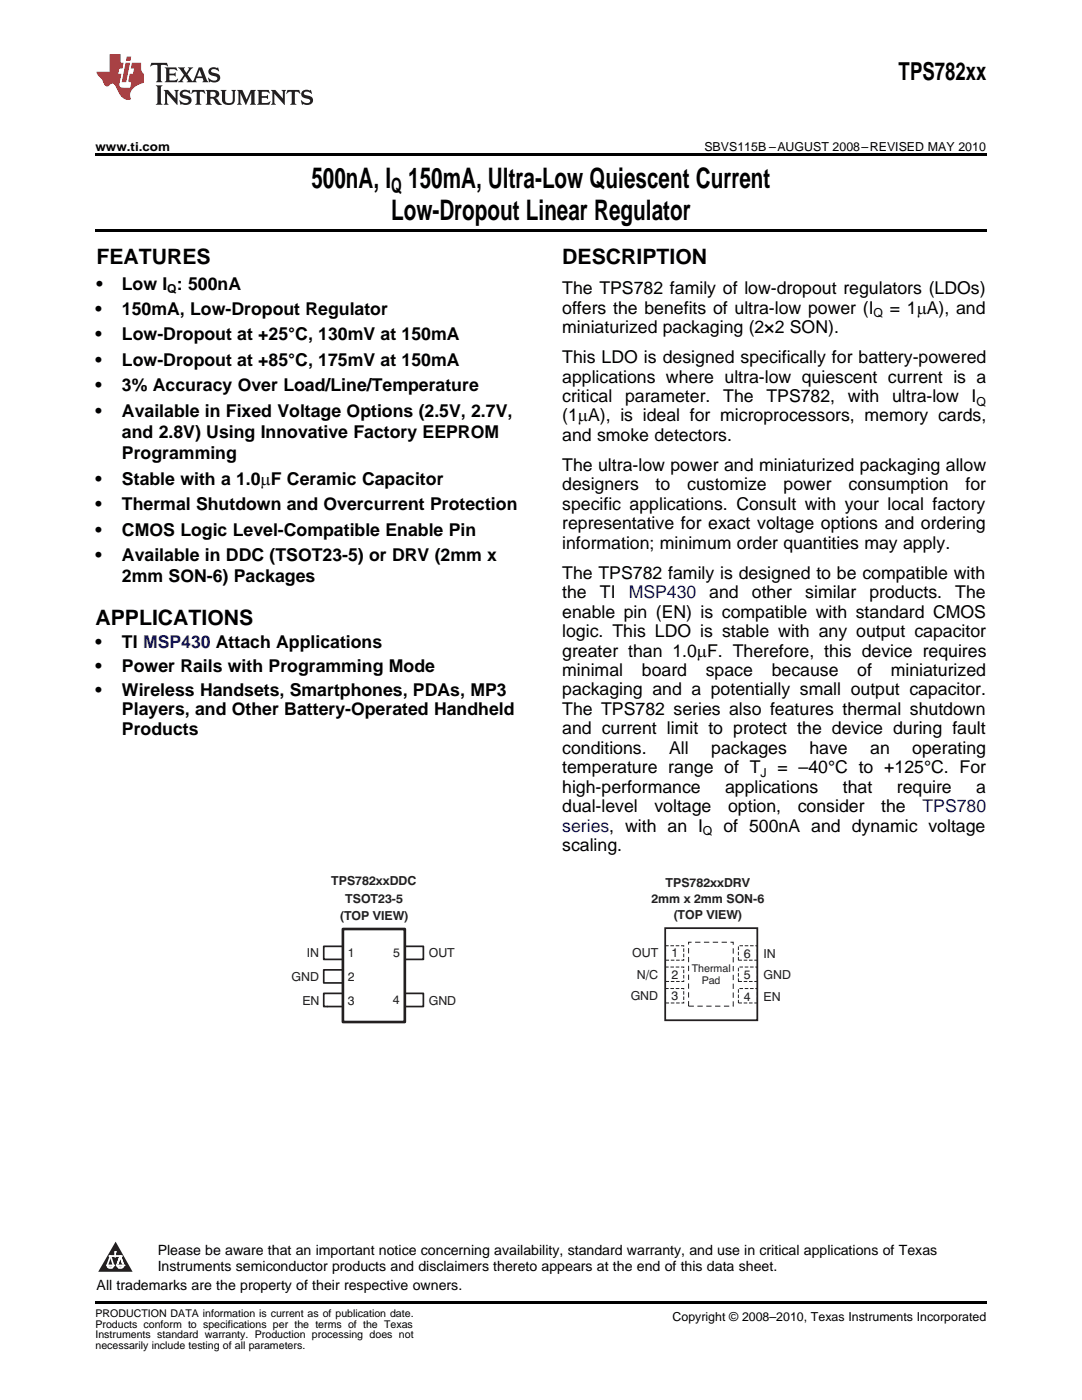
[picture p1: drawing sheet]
<svg xmlns="http://www.w3.org/2000/svg" width="216mm" height="279mm" viewBox="0 0 216 279" stroke-linecap="round" stroke-linejoin="round" font-family="sans-serif">
<defs><g id="words">
<g font-size="5.6">
<text x="62.1" y="37.5">500nA, I 150mA, Ultra-Low Quiescent Current</text>
<text x="78" y="43.8">Low-Dropout Linear Regulator</text>
</g>
<text font-size="4.9" x="179.3" y="16">TPS782xx</text>
<g font-size="4.2">
<text x="78" y="38.6">Q</text>
<text x="19.2" y="52.7">FEATURES</text>
<text x="112.2" y="52.7">DESCRIPTION</text>
<text x="19" y="124.7">APPLICATIONS</text>
</g>
<g font-size="3.5">
<text x="19.2" y="57.8">•</text>
<text x="24.3" y="57.8">Low I : 500nA</text>
<text x="112.2" y="58.7">The TPS782 family of low-dropout regulators (LDOs)</text>
<text x="19" y="62.9">•</text>
<text x="24.3" y="62.9">150mA, Low-Dropout Regulator</text>
<text x="112.2" y="62.6">offers the benefits of ultra-low power (I</text>
<text x="177.6" y="62.6">= 1mA), and</text>
<text x="19" y="67.9">•</text>
<text x="24.3" y="67.9">Low-Dropout at +25°C, 130mV at 150mA</text>
<text x="112.2" y="66.5">miniaturized packaging (2×2 SON).</text>
<text x="19" y="73">•</text>
<text x="24.3" y="73">Low-Dropout at +85°C, 175mV at 150mA</text>
<text x="112.2" y="72.5">This LDO is designed specifically for battery-powered</text>
<text x="112.2" y="76.3">applications where ultra-low quiescent current is a</text>
<text x="19" y="78.1">•</text>
<text x="19" y="83.2">•</text>
<text x="24.3" y="78.1">3% Accuracy Over Load/Line/Temperature</text>
<text x="24.3" y="83.2">Available in Fixed Voltage Options (2.5V, 2.7V,</text>
<text x="112.2" y="80.2">critical</text>
<text x="124.7" y="80.2">parameter.</text>
<text x="144.3" y="80.2">The</text>
<text x="152.9" y="80.2">TPS782,</text>
<text x="169.2" y="80.2">with</text>
<text x="178" y="80.2">ultra-low</text>
<text x="193.9" y="80.2">I</text>
<text x="24.3" y="87.4">and 2.8V) Using Innovative Factory EEPROM</text>
<text x="112.2" y="84.1">(1mA), is ideal for microprocessors, memory cards,</text>
<text x="112.2" y="88">and smoke detectors.</text>
<text x="24.3" y="91.7">Programming</text>
<text x="112.2" y="94">The ultra-low power and miniaturized packaging allow</text>
<text x="19" y="96.7">•</text>
<text x="19" y="101.8">•</text>
<text x="24.3" y="96.7">Stable with a 1.0mF Ceramic Capacitor</text>
<text x="24.3" y="101.8">Thermal Shutdown and Overcurrent Protection</text>
<text x="112.2" y="97.9">designers</text>
<text x="112.2" y="101.7">specific applications. Consult with your local factory</text>
<text x="130.8" y="97.9">to</text>
<text x="137.1" y="97.9">customize</text>
<text x="156.4" y="97.9">power</text>
<text x="169.3" y="97.9">consumption</text>
<text x="192.7" y="97.9">for</text>
<text x="19" y="106.9">•</text>
<text x="24.3" y="106.9">CMOS Logic Level-Compatible Enable Pin</text>
<text x="112.2" y="105.6">representative for exact voltage options and ordering</text>
<text x="19" y="112">•</text>
<text x="24.3" y="112">Available in DDC (TSOT23-5) or DRV (2mm x</text>
<text x="112.2" y="109.5">information; minimum order quantities may apply.</text>
<text x="24.3" y="116.2">2mm SON-6) Packages</text>
<text x="112.2" y="115.5">The TPS782 family is designed to be compatible with</text>
<text x="112.2" y="119.4">the</text>
<text x="119.7" y="119.4">TI</text>
<text x="141.5" y="119.4">and</text>
<text x="150" y="119.4">other</text>
<text x="160.7" y="119.4">similar</text>
<text x="173.5" y="119.4">products.</text>
<text x="190.6" y="119.4">The</text>
<text x="112.2" y="123.3">enable pin (EN) is compatible with standard CMOS</text>
<text x="19" y="129.4">•</text>
<text x="24.3" y="129.4">TI MSP430 Attach Applications</text>
<text x="112.2" y="127.1">logic. This LDO is stable with any output capacitor</text>
<text x="112.2" y="131">greater than 1.0mF. Therefore, this device requires</text>
<text x="19" y="134.1">•</text>
<text x="24.3" y="134.1">Power Rails with Programming Mode</text>
<text x="112.2" y="134.9">minimal</text>
<text x="128.1" y="134.9">board</text>
<text x="140.8" y="134.9">space</text>
<text x="154" y="134.9">because</text>
<text x="171.1" y="134.9">of</text>
<text x="177.7" y="134.9">miniaturized</text>
<text x="19" y="138.9">•</text>
<text x="24.3" y="138.9">Wireless Handsets, Smartphones, PDAs, MP3</text>
<text x="24.3" y="142.7">Players, and Other Battery-Operated Handheld</text>
<text x="112.2" y="138.8">packaging and a potentially small output capacitor.</text>
<text x="112.2" y="142.7">The TPS782 series also features thermal shutdown</text>
<text x="24.3" y="146.6">Products</text>
<text x="112.2" y="146.5">and current limit to protect the device during fault</text>
<text x="112.2" y="150.4">conditions.</text>
<text x="112.2" y="154.3">temperature range of T</text>
<text x="133.5" y="150.4">All</text>
<text x="141.9" y="150.4">packages</text>
<text x="155.2" y="154.3">= –40°C to +125°C. For</text>
<text x="161.5" y="150.4">have</text>
<text x="173.6" y="150.4">an</text>
<text x="182" y="150.4">operating</text>
<text x="112.2" y="158.2">high-performance</text>
<text x="144.7" y="158.2">applications</text>
<text x="168.2" y="158.2">that</text>
<text x="178.9" y="158.2">require</text>
<text x="194.8" y="158.2">a</text>
<text x="112.2" y="162.1">dual-level</text>
<text x="130.6" y="162.1">voltage</text>
<text x="144.4" y="165.9">of 500nA and dynamic voltage</text>
<text x="145.3" y="162.1">option,</text>
<text x="159.2" y="162.1">consider</text>
<text x="175.8" y="162.1">the</text>
<text x="112.2" y="169.8">scaling.</text>
</g>
<g font-size="3.5" fill="#0000c8">
<text x="125.4" y="119.4">MSP430</text>
<text x="112.2" y="165.9">series, with an I</text>
<text x="184.1" y="162.1">TPS780</text>
</g>
<g font-size="2.8">
<text x="31.5" y="250.4">Please be aware that an important notice concerning availability, standard warranty, and use in critical applications of Texas</text>
<text x="19.3" y="257.5">All trademarks are the property of their respective owners.</text>
<text x="31.5" y="253.6">Instruments semiconductor products and disclaimers thereto appears at the end of this data sheet.</text>
</g>
<g font-size="2.5">
<text x="19" y="30.1">www.ti.com</text>
<text x="140.5" y="30.1">SBVS115B –AUGUST 2008–REVISED MAY 2010</text>
<text x="33.4" y="58.5">Q</text>
<text x="174.3" y="63.3">Q</text>
<text x="194.8" y="80.9">Q</text>
<text x="151.8" y="155">J</text>
<text x="140.3" y="166.7">Q</text>
<text x="134.2" y="263.6">Copyright © 2008–2010, Texas Instruments Incorporated</text>
</g>
<g font-size="2.5" fill="#231f20">
<text x="66.1" y="176.6">TPS782xxDDC</text>
<text x="132.8" y="177">TPS782xxDRV</text>
<text x="67.8" y="183.7">(TOP VIEW)</text>
<text x="68.9" y="180.1">TSOT23-5</text>
<text x="130" y="180.2">2mm x 2mm SON-6</text>
<text x="134.4" y="183.4">(TOP VIEW)</text>
<text x="61.2" y="191">IN</text>
<text x="69.4" y="191">1</text>
<text x="78.4" y="191">5</text>
<text x="85.6" y="191">OUT</text>
<text x="126.1" y="191.1">OUT</text>
<text x="134" y="191.1">1</text>
<text x="148.4" y="191.2">6</text>
<text x="152.3" y="191.2">IN</text>
<text x="58.2" y="195.8">GND</text>
<text x="69.4" y="195.8">2</text>
<text x="127.1" y="195.3">N/C</text>
<text x="134" y="195.3">2</text>
<text x="148.4" y="195.4">5</text>
<text x="152.3" y="195.4">GND</text>
<text x="60.3" y="200.6">EN</text>
<text x="69.4" y="200.5">3</text>
<text x="78.4" y="200.4">4</text>
<text x="85.6" y="200.6">GND</text>
<text x="125.8" y="199.6">GND</text>
<text x="134" y="199.6">3</text>
<text x="148.4" y="199.7">4</text>
<text x="152.3" y="199.7">EN</text>
</g>
<g font-size="2.1" fill="#231f20">
<text x="138" y="193.9">Thermal</text>
<text x="140.1" y="196.4">Pad</text>
</g>
<g font-size="2.1">
<text x="19" y="262.9">PRODUCTION DATA information is current as of publication date.</text>
<text x="19" y="265">Products conform to specifications per the terms of the Texas</text>
<text x="19" y="267.1">Instruments standard warranty. Production processing does not</text>
<text x="19" y="269.2">necessarily include testing of all parameters.</text>
</g>
<g font-size=".4" fill="#fff">
<text x="19" y="52.6">1</text>
<text x="19" y="257.5">2</text>
</g>
</g></defs>
<path d="M30.2 12.5l-.2 .8a1.31 1.31 0 0 1 1.4-.3v2.9l-.3 .5h1.3l-.3-.5v-2.7l.3-.2a1.09 1.09 0 0 1 1.1 .3l-.2-.8zM32.9 13.5l.3 .4v2l-.3 .5h2.4l.2-.7a1.48 1.48 0 0 1-1.7 .3v-1l1 .1 .2 .2v-.9l-.2 .3h-1v-.7l.2-.2a1.73 1.73 0 0 1 1.4 .3l-.2-.6zM35.5 13.5l1.2 1.4-.7 1-.5 .5h1.1l-.2-.3 .5-.9 .6 1-.2 .2h2l-.3-.3 .2-.5h1.2l.2 .5-.2 .3h1.2l-.3-.4-1-2.5h-.6l-1.3 2.7-1-1.4 1.1-1.3h-1l.2 .2-.5 .9-.5-.9 .2-.2zM39.8 14l.5 1.3h-1zM41.9 13.6a.83 .83 0 0 0-.3 1 .83 .83 0 0 0 .8 .5l.8 .2 .2 .3a1 1 0 0 1-1 .5 1 1 0 0 1-.8-.6l.1 .9 .2-.1a1.65 1.65 0 0 0 2-.4 .89 .89 0 0 0-.8-1.3l-.8-.2-.2-.2a.91 .91 0 0 1 1.6 .1l-.2-.8h-.4a1.34 1.34 0 0 0-1.2 .1zM31.1 17l.3 .5v2.9l-.3 .5h1.3l-.3-.5v-2.9l.3-.5zM32.7 17.9l.2 .5v2l-.2 .5h.9l-.3-.5 .1-1.7 2 2.2v-2.5l.3-.5h-.9l.2 .3v1.4l-1.5-1.7zM36.2 18.1a.83 .83 0 0 0-.3 1 .83 .83 0 0 0 .8 .5l.8 .2 .2 .3a1 1 0 0 1-1 .5 1 1 0 0 1-.8-.6l.1 .9 .2-.1a1.66 1.66 0 0 0 2-.5 .89 .89 0 0 0-.9-1.2l-.7-.2-.2-.3a.91 .91 0 0 1 1.6 .2l-.2-.9-.4 .1a1.36 1.36 0 0 0-1.2 .1zM38.4 17.9l-.2 .9a.61 .61 0 0 1 1.1-.3v1.9l-.4 .5h1.3l-.3-.5v-1.9l.2-.2a.81 .81 0 0 1 .8 .5l-.1-.9zM41 17.9l.3 .5v2l-.3 .5h1.3l-.3-.3v-.9a.72 .72 0 0 1 .9 .6 .85 .85 0 0 0 1.4 .5l-.5-.3-.5-.7-.3-.3a.78 .78 0 0 0 .7-.7 .78 .78 0 0 0-.7-.8zM42 18.4l.2-.1a.6 .6 0 0 1 .7 .1 .6 .6 0 0 1 .1 .7l-.2 .2h-.8zM44 17.9l.3 .3a3.4 3.4 0 0 0 .3 2.4 1.57 1.57 0 0 0 2.2-.3l.1-2.1 .2-.3h-1l.3 .5v1.5a.76 .76 0 0 1-.7 .7 .76 .76 0 0 1-.8-.7v-1.5l.3-.5zM47.3 17.9l.3 .5v2l-.3 .5h.9l-.2-.5v-1.8l1 2.4 1.1-2.4v1.8l-.2 .5h1.2l-.3-.5v-2l.3-.5h-1.1l-.8 2-.8-2zM51.3 17.9l.3 .5v2l-.3 .5h2.4l.2-.7a1.49 1.49 0 0 1-1.6 .3l-.1-1 1 .1 .3 .2v-.9l-.3 .3h-1v-.7l.3-.2a1.73 1.73 0 0 1 1.4 .3l-.3-.7zM54.1 17.9l.3 .5v2l-.3 .5h1l-.4-.5 .1-1.7 2 2.2v-2.5l.3-.5h-.9l.2 .3v1.4l-1.5-1.7zM57.4 17.9l-.2 .9a.8 .8 0 0 1 1-.5v2.1l-.3 .5h1.3l-.4-.5v-1.9l.2-.2a.81 .81 0 0 1 .9 .5l-.2-.9zM60.4 18.1a.83 .83 0 0 0-.3 1 .83 .83 0 0 0 .8 .5l.8 .2 .2 .3a1 1 0 0 1-1 .5 1 1 0 0 1-.8-.6l.2 .9 .1-.1a1.66 1.66 0 0 0 2-.5 .89 .89 0 0 0-.8-1.2l-.8-.2-.2-.3a.91 .91 0 0 1 1.6 .2l-.2-.9-.3 .1a1.35 1.35 0 0 0-1.3 .1z" fill="#231f20"/>
<path d="M21.9 10.8v3.5h-2.6a2.13 2.13 0 0 0 .9 1.4l.4 .6a.94 .94 0 0 0 1.1 .9 .75 .75 0 0 1 .6-.5 .75 .75 0 0 1 .7 .4l.5 1a2.1 2.1 0 0 0 2.6 1.7 2.2 2.2 0 0 1 1.7-3l.9-.3v-1.8a1.16 1.16 0 0 1-.5-1v-1.2h-1.9l-.2 1.2h.7l-.3 1h-.6l-.3 1.3v.3l.6 .1-.2 1.1h-.9a.93 .93 0 0 1-1.3-.8l.4-2h-.6l.2-1h.6l.3-1.2h-.6v-1.7zM25.1 12.5l-.8 3.9h.9l.7-3.9zM25.3 11.3l-.2 .9h.9l.2-.9z" fill="#ee1d23"/>
<path d="M23.1 247.8l3.4 6h-6.9z" fill="#231f20"/>
<path d="M21.4 252.5h1.2l-.3 .5h-.3a.55 .55 0 0 1-.6-.5z" fill-rule="evenodd" fill="#fff"/>
<path d="M21.4 252.5h1.2l-.3 .5h-.3a.55 .55 0 0 1-.6-.5z" fill="none" stroke="#231f20" stroke-width=".34"/>
<path d="M21.4 252.5l1.2 .1-.3 .4h-.5z" fill="none" stroke="#fff" stroke-width=".34"/>
<path d="M23 250.8h.1" fill="none" stroke="#fff" stroke-width=".34"/>
<path d="M23 249.8v1z" fill="#fff"/>
<path d="M23 249.8v1z" fill="none" stroke="#fff" stroke-width=".34"/>
<circle cx="23" cy="249.8" r=".17" fill="#fff"/>
<path d="M21.9 250.7h.1" fill="none" stroke="#fff" stroke-width=".34"/>
<path d="M21.9 250.7h2.3z" fill="#fff"/>
<path d="M21.9 250.7h2.3z" fill="none" stroke="#fff" stroke-width=".34"/>
<circle cx="24.2" cy="250.7" r=".17" fill="#fff"/>
<path d="M23.3 252.5h.1" fill="none" stroke="#fff" stroke-width=".34"/>
<path d="M24 250.7l-.7 1.8z" fill="#fff"/>
<path d="M24 250.7l-.7 1.8z" fill="none" stroke="#fff" stroke-width=".34"/>
<path d="M24 250.7l.7 1.8z" fill="#fff"/>
<path d="M24 250.7l.7 1.8z" fill="none" stroke="#fff" stroke-width=".34"/>
<path d="M24.6 252.5h.1" fill="none" stroke="#fff" stroke-width=".34"/>
<circle cx="21.4" cy="252.5" r=".17" fill="#fff"/>
<path d="M22.1 250.7l-.7 1.8z" fill="#fff"/>
<path d="M22.1 250.7l-.7 1.8z" fill="none" stroke="#fff" stroke-width=".34"/>
<path d="M22.1 250.7l.5 1.8z" fill="#fff"/>
<path d="M22.1 250.7l.5 1.8z" fill="none" stroke="#fff" stroke-width=".34"/>
<circle cx="22.6" cy="252.5" r=".17" fill="#fff"/>
<path d="M23.4 252.5h1.3a.65 .65 0 0 1-.7 .5 .65 .65 0 0 1-.6-.5z" fill-rule="evenodd" fill="#fff"/>
<path d="M23.4 252.5h1.3a.65 .65 0 0 1-.7 .5 .65 .65 0 0 1-.6-.5z" fill="none" stroke="#231f20" stroke-width=".34"/>
<path d="M23.4 252.5h1.3l-.4 .5h-.6z" fill="none" stroke="#fff" stroke-width=".34"/>
<path d="M23.3 252.5h.1" fill="none" stroke="#fff" stroke-width=".34"/>
<circle cx="24.7" cy="252.5" r=".17" fill="#fff"/>
<path d="M132.7 185.2h18.4v18.4h-18.4z" fill="none" stroke="#231f20" stroke-width=".35"/>
<path d="M68.4 185.4h12.4v18.6h-12.4z" fill="none" stroke="#231f20" stroke-width=".53"/>
<path d="M68.3 188.9h-3.7v2.6h3.7M68.3 193.6h-3.7v2.6h3.7M68.3 198.3h-3.7v2.6h3.8M81 188.9h3.5v2.6h-3.5M81 198.3h3.5v2.6h-3.5" fill="none" stroke="#231f20" stroke-width=".34"/>
<path d="M132.8 188.7h3.6v2.9h-3.6zM132.8 193h3.6v2.9h-3.6zM132.8 197.3h3.6v2.9h-3.6zM147.3 188.7h3.8v2.9h-3.8zM147.3 193h3.8v2.9h-3.8zM147.3 197.3h3.8v2.9h-3.8z" fill="none" stroke="#231f20" stroke-width=".2" stroke-dasharray=".7 .4" stroke-linecap="butt"/>
<path d="M137.4 188h8.9v12.8h-8.9z" fill="none" stroke="#231f20" stroke-width=".2" stroke-dasharray="1.1 .7" stroke-linecap="butt"/>
<path d="M19 30.6h177.8v.5h-177.8zM19 45.8h177.8v.6h-177.8zM19 259.7h177.8v.5h-177.8z" fill="#000"/>
<use href="#words"/>
</svg>
